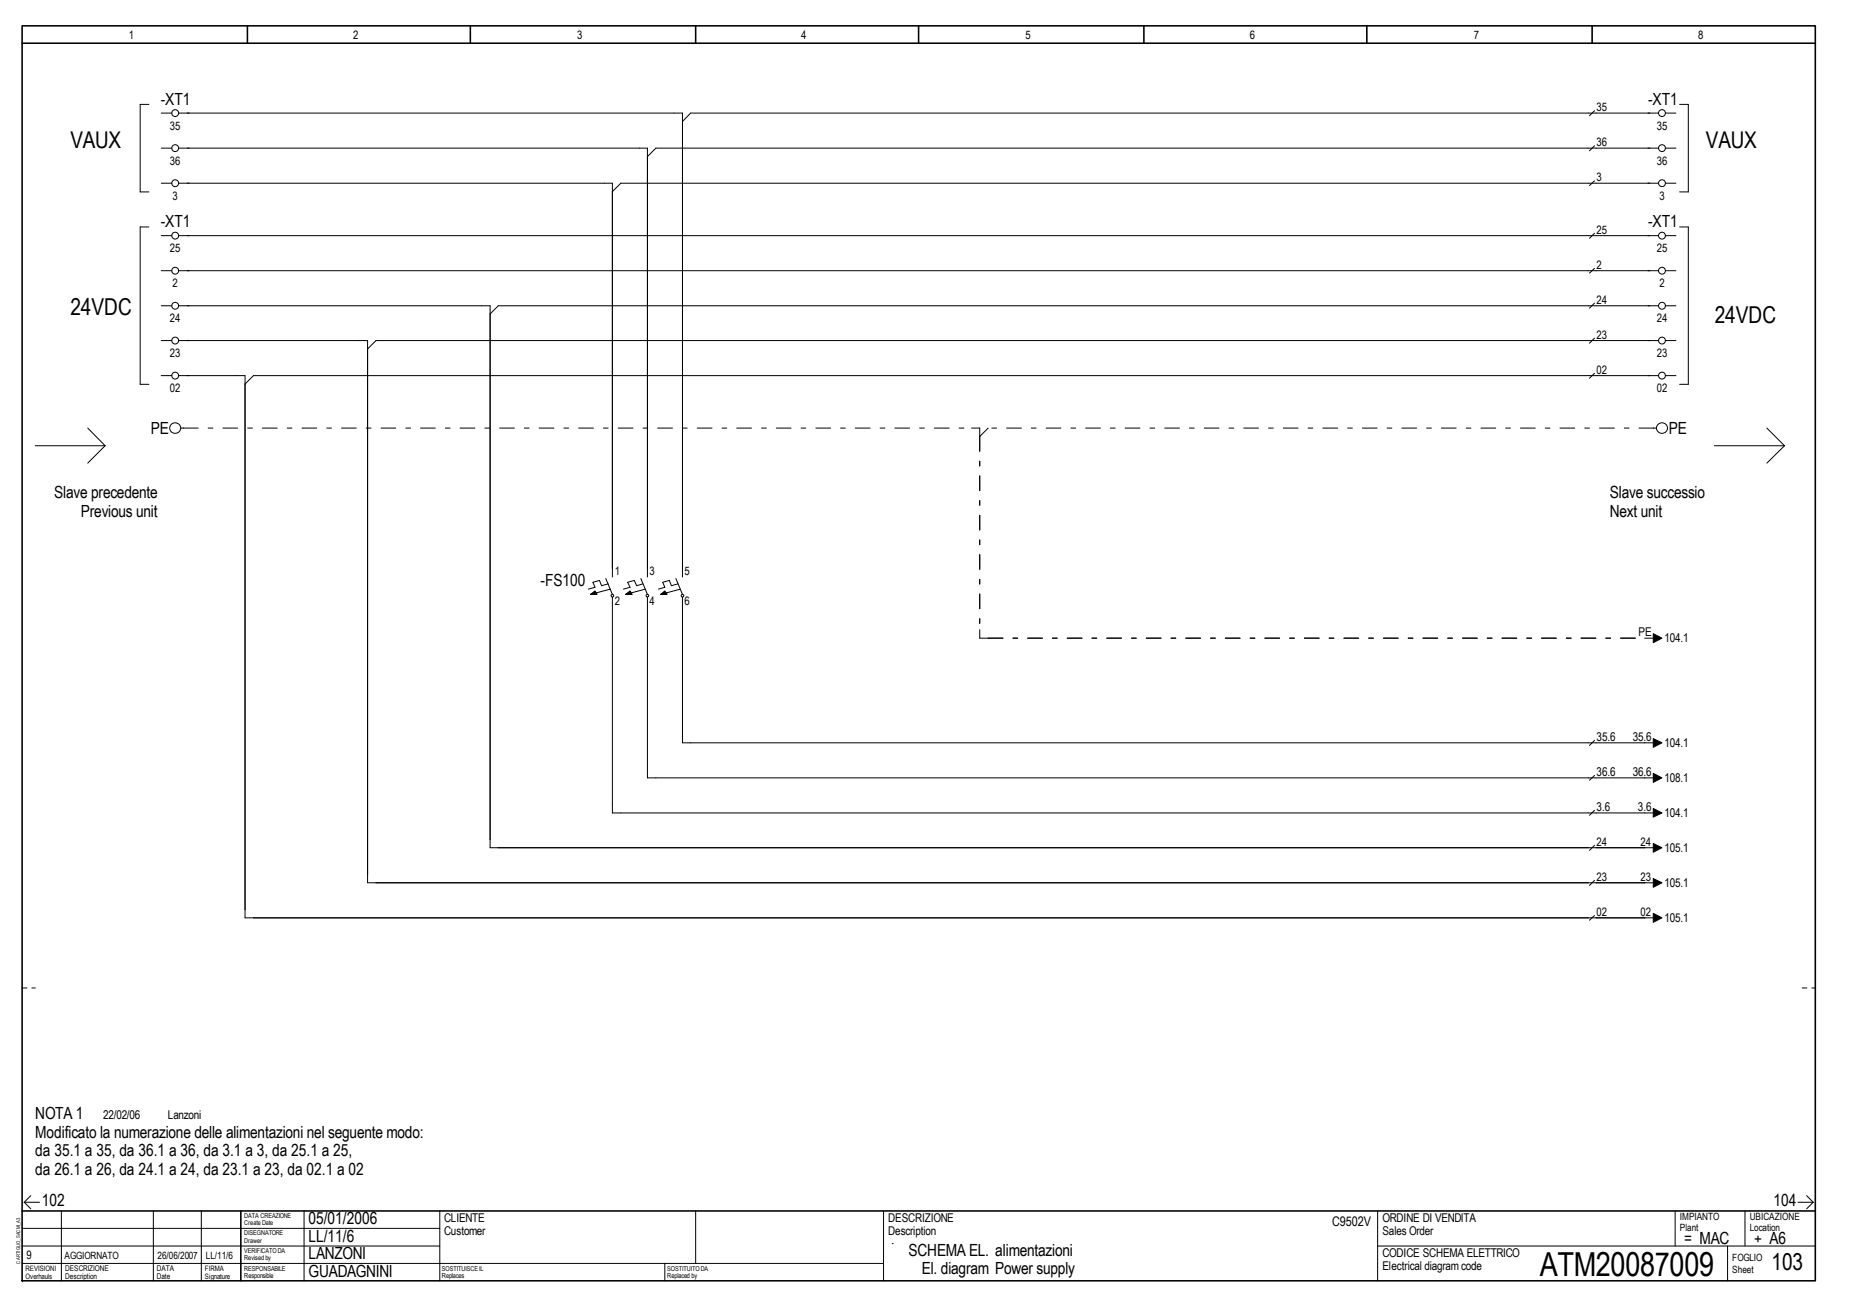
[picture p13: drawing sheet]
<svg xmlns="http://www.w3.org/2000/svg" width="297mm" height="210mm" viewBox="0 0 297 210" stroke-linecap="round" stroke-linejoin="round" font-family="sans-serif">
<defs><g id="words">
<text font-size="5.3" x="247.3" y="204.9">ATM20087009</text>
<g font-size="3.7">
<text x="11.3" y="23.8">VAUX</text>
<text x="274.1" y="23.8">VAUX</text>
<text x="11.3" y="50.5">24VDC</text>
<text x="275.5" y="51.9">24VDC</text>
<text x="284.6" y="204">103</text>
</g>
<g font-size="2.7">
<text x="25.8" y="16.8">-XT1</text>
<text x="264.7" y="16.8">-XT1</text>
<text x="25.8" y="36.5">-XT1</text>
<text x="264.7" y="36.5">-XT1</text>
<text x="24.3" y="69.8">PE</text>
<text x="268.1" y="69.8">PE</text>
<text x="8.7" y="80">Slave precedente</text>
<text x="13" y="83">Previous unit</text>
<text x="258.6" y="80">Slave successio</text>
<text x="258.6" y="83">Next unit</text>
<text x="86.8" y="94.1">-FS100</text>
<text x="5.7" y="179.7">NOTA 1</text>
<text x="5.7" y="182.7">Modificato la numerazione delle alimentazioni nel seguente modo:</text>
<text x="5.7" y="185.7">da 35.1 a 35, da 36.1 a 36, da 3.1 a 3, da 25.1 a 25,</text>
<text x="5.7" y="188.7">da 26.1 a 26, da 24.1 a 24, da 23.1 a 23, da 02.1 a 02</text>
<text x="6.7" y="193.8">102</text>
<text x="49.6" y="196.6">05/01/2006</text>
<text x="284.9" y="193.8">104</text>
<text x="49.6" y="202.2">LANZONI</text>
<text x="49.6" y="199.4">LL/11/6</text>
<text x="146" y="201.7">SCHEMA EL. alimentazioni</text>
<text x="270.5" y="199.7">= MAC</text>
<text x="281.8" y="199.7">+ A6</text>
<text x="49.6" y="205">GUADAGNINI</text>
<text x="148.1" y="204.6">El. diagram Power supply</text>
</g>
<text font-size="2.1" x="214" y="196.9">C9502V</text>
<g font-size="1.9">
<text x="20.7" y="6.3">1</text>
<text x="56.7" y="6.3">2</text>
<text x="92.7" y="6.3">3</text>
<text x="128.7" y="6.3">4</text>
<text x="164.8" y="6.3">5</text>
<text x="200.8" y="6.3">6</text>
<text x="236.8" y="6.3">7</text>
<text x="272.8" y="6.3">8</text>
<text x="256.5" y="17.9">35</text>
<text x="27.3" y="20.9">35</text>
<text x="256.5" y="23.5">36</text>
<text x="266.2" y="20.9">35</text>
<text x="27.3" y="26.5">36</text>
<text x="256.5" y="29.1">3</text>
<text x="266.2" y="26.5">36</text>
<text x="27.7" y="32.1">3</text>
<text x="266.6" y="32.1">3</text>
<text x="27.3" y="40.5">25</text>
<text x="256.5" y="37.5">25</text>
<text x="266.2" y="40.5">25</text>
<text x="27.7" y="46.1">2</text>
<text x="256.5" y="43.2">2</text>
<text x="266.6" y="46.1">2</text>
<text x="27.3" y="51.8">24</text>
<text x="256.5" y="48.8">24</text>
<text x="266.2" y="51.8">24</text>
<text x="27.3" y="57.4">23</text>
<text x="256.5" y="54.4">23</text>
<text x="256.5" y="60">02</text>
<text x="266.2" y="57.4">23</text>
<text x="27.3" y="62.9">02</text>
<text x="266.2" y="62.9">02</text>
<text x="98.8" y="92.3">1</text>
<text x="104.3" y="92.3">3</text>
<text x="110" y="92.3">5</text>
<text x="98.8" y="97.2">2</text>
<text x="104.3" y="97.2">4</text>
<text x="110" y="97.2">6</text>
<text x="263.2" y="102.2">PE</text>
<text x="267.4" y="103.2">104.1</text>
<text x="256.5" y="119">35.6</text>
<text x="262.3" y="119">35.6</text>
<text x="256.5" y="124.6">36.6</text>
<text x="262.3" y="124.6">36.6</text>
<text x="267.4" y="125.6">108.1</text>
<text x="267.4" y="120">104.1</text>
<text x="256.5" y="130.2">3.6</text>
<text x="263.1" y="130.2">3.6</text>
<text x="267.4" y="131.3">104.1</text>
<text x="256.5" y="135.8">24</text>
<text x="263.6" y="135.8">24</text>
<text x="267.4" y="136.9">105.1</text>
<text x="256.5" y="141.5">23</text>
<text x="263.6" y="141.5">23</text>
<text x="267.4" y="142.5">105.1</text>
<text x="256.5" y="147.1">02</text>
<text x="263.6" y="147.1">02</text>
<text x="267.4" y="148.1">105.1</text>
<text x="16.5" y="179.7">22/02/06</text>
<text x="27" y="179.7">Lanzoni</text>
<text x="71.3" y="196.2">CLIENTE</text>
<text x="142.7" y="196.2">DESCRIZIONE</text>
<text x="222.1" y="196.2">ORDINE DI VENDITA</text>
<text x="4.3" y="202.2">9</text>
<text x="71.3" y="198.4">Customer</text>
<text x="142.7" y="198.4">Description</text>
<text x="222.1" y="201.8">CODICE SCHEMA ELETTRICO</text>
<text x="222.1" y="198.4">Sales Order</text>
<text x="222.1" y="204">Electrical diagram code</text>
</g>
<g font-size="1.6">
<text x="269.9" y="195.9">IMPIANTO</text>
<text x="269.9" y="197.7">Plant</text>
<text x="281.1" y="195.9">UBICAZIONE</text>
<text x="281.1" y="197.7">Location</text>
<text x="10.4" y="202.2">AGGIORNATO</text>
<text x="25.3" y="202.2">26/06/2007</text>
<text x="33.1" y="202.2">LL/11/6</text>
<text x="278.3" y="202.6">FOGLIO</text>
<text x="278.3" y="204.4">Sheet</text>
</g>
<g font-size="1.3">
<text x="10.5" y="204">DESCRIZIONE</text>
<text x="10.5" y="205.4">Description</text>
<text x="25.2" y="204">DATA</text>
<text x="25.2" y="205.4">Date</text>
</g>
<g font-size="1.2">
<text x="4.1" y="204">REVISIONI</text>
<text x="4.1" y="205.4">Overhauls</text>
<text x="32.9" y="204">FIRMA</text>
<text x="32.9" y="205.4">Signature</text>
</g>
<g font-size="1.1">
<text x="39.2" y="195.6">DATA CREAZIONE</text>
<text x="39.2" y="196.8">Create Date</text>
<text x="39.2" y="198.4">DISEGNATORE</text>
<text x="39.2" y="199.6">Drawer</text>
<text x="39.2" y="201.2">VERIFICATO DA</text>
<text x="39.2" y="202.4">Revised by</text>
<text x="39.2" y="204">RESPONSABILE</text>
<text x="39.2" y="205.2">Responsible</text>
<text x="71" y="204.1">SOSTITUISCE IL</text>
<text x="71" y="205.3">Replaces</text>
<text x="107.2" y="204.1">SOSTITUITO DA</text>
<text x="107.2" y="205.3">Replaced by</text>
</g>
<text font-size=".8" x="3.2" y="202.9" transform="rotate(-90 3.2 202.9)">CARTIGLIO_SACMI_A3</text>
</g></defs>
<path d="M3.6 4.1h288v201.6h-288zM3.6 6.9h288M39.7 4.1v2.8M75.6 4.1v2.8M111.8 4.1v2.8M147.6 4.1v2.8M183.8 4.1v2.8M219.6 4.1v2.8M255.8 4.1v2.8M3.6 194.5h288M38.7 194.5v11.2" fill="none" stroke="#000" stroke-width=".25"/>
<g fill="none" stroke="#000" stroke-width=".16">
<path d="M3.6 197.3h67.1M3.9 193.1l1 1M3.9 193.1h2.4M4.9 192l-1 1.1M9.9 194.5v11.2M24.6 194.5v11.2M32.3 194.5v11.2M48.8 194.5v11.2M70.7 194.5v11.2M111.8 194.5v8.4M288.8 193.1h2.5M290.2 192l1.1 1.1"/>
<path d="M291.3 193.1l-1.1 1M3.6 200.1h67.1M3.6 202.9h138.3M106.8 202.9v2.8"/>
</g>
<path d="M3.6 158.7h2.1M289.5 158.7h2.1" fill="none" stroke="#000" stroke-width=".16" stroke-dasharray=".8 .8"/>
<path d="M114.2 195.2h26v7h-26z" fill-rule="evenodd" fill="#fff"/>
<g fill="none" stroke="#000" stroke-width=".16">
<path d="M23.9 16.8h-1.4v14h1.4M25.9 18.2h1.7M28.7 18.2h80.9v74.5M256.2 17.8l-.8 .8M266.4 18.2h-155.4l-1.4 1.3M267.5 18.2h1.7M269.8 16.8h1.4v14h-1.4M23.9 36.4h-1.4v25.3h1.4M25.9 29.4h1.7M25.9 23.8h1.7M25.9 37.8h1.7M28.7 29.4h69.7v63.3"/>
<path d="M28.7 23.8h75.3v68.9M28.7 37.8h237.7M256.2 23.4l-.8 .8M256.2 29l-.8 .8M256.2 37.5l-.8 .8M266.4 29.4h-166.7l-1.3 1.4M266.4 23.8h-161l-1.4 1.3M267.5 29.4h1.7M267.5 23.8h1.7M267.5 37.8h1.7M269.8 36.4h1.4v25.3h-1.4M25.9 43.5h1.7"/>
<path d="M25.9 54.7h1.7M25.9 49.1h1.7M28.7 43.5h237.7M28.7 54.7h30.4v87.1h207.2M28.7 49.1h50v87h187.6M256.2 48.7l-.8 .8M256.2 54.3l-.8 .8M256.2 59.9l-.8 .8M256.2 43.1l-.8 .8M266.4 54.7h-206l-1.3 1.3M266.4 49.1h-186.4l-1.3 1.3M267.5 43.5h1.7"/>
<path d="M267.5 54.7h1.7M267.5 49.1h1.7M5.7 71.6h11.2M14.1 68.7l2.8 2.9M16.9 71.6l-2.8 2.8M25.9 60.3h1.7M28.7 60.3h10.7v87.1h226.9M29 68.7h.5M156.1 68.7h1.3v1.4l1.3-1.4M265.6 68.7h.5M266.4 60.3h-225.7l-1.3 1.4M267.5 60.3h1.7"/>
<path d="M275.4 71.6h11.3M283.8 68.7l2.9 2.9M286.7 71.6l-2.9 2.8M94.9 95.5l.7-.6 .3 .6zM97.3 92.9l1.1 2.6M97.7 93.8l-1.1 .3-.3-.9-1.1 .3 .4 .8-1.1 .3M98 94.6l-3.1 .9M98.2 95.5h.3v.3h-.3zM98.4 95.9v34.7h167.9M100.5 95.5l.7-.6 .4 .6zM103 92.9l1 2.6M103.3 93.8l-1 .3-.4-.9-1.1 .3 .4 .8-1 .3"/>
<path d="M103.7 94.6l-3.2 .9M103.9 95.5h.3v.3h-.3zM104 95.9v29h162.3M106.1 95.5l.7-.6 .4 .6zM108.6 92.9l1 2.6M108.9 93.8l-1 .3-.4-.9-1 .3 .3 .8-1 .3M109.3 94.6l-3.2 .9M109.5 95.5h.3v.3h-.3zM109.6 95.9v23.4h156.7M157.4 101.1v1.4h1.3M256.2 118.9l-.8 .8M264.2 102.5h2.1"/>
<path d="M265.6 101.8l1.4 .7-1.4 .7zM265.6 118.6l1.4 .7-1.4 .7zM256.2 124.5l-.8 .8M256.2 130.1l-.8 .8M256.2 135.8l-.8 .8M265.6 135.5l1.4 .6-1.4 .8zM265.6 124.2l1.4 .7-1.4 .7zM265.6 129.8l1.4 .8-1.4 .6zM256.2 141.4l-.8 .8M256.2 147l-.8 .8M265.6 141.1l1.4 .7-1.4 .7zM265.6 146.7l1.4 .7-1.4 .7z"/>
<path d="M141.9 194.5v11.2M143.3 199.7h.1M221.3 194.5v11.2M269.1 194.5v5.6M280.3 194.5v5.6M221.3 200.1h70.3M277.5 200.1v5.6"/>
<circle cx="28.1" cy="18.2" r=".55"/>
<circle cx="267" cy="18.2" r=".55"/>
<circle cx="28.1" cy="23.8" r=".55"/>
<circle cx="28.1" cy="29.4" r=".55"/>
<circle cx="28.1" cy="37.8" r=".55"/>
<circle cx="267" cy="23.8" r=".55"/>
<circle cx="267" cy="29.4" r=".55"/>
<circle cx="267" cy="37.8" r=".55"/>
<circle cx="28.1" cy="49.1" r=".55"/>
<circle cx="28.1" cy="54.7" r=".55"/>
<circle cx="28.1" cy="43.5" r=".55"/>
<circle cx="267" cy="49.1" r=".55"/>
<circle cx="267" cy="54.7" r=".55"/>
<circle cx="267" cy="43.5" r=".55"/>
<circle cx="28.1" cy="60.3" r=".55"/>
<circle cx="28.2" cy="68.8" r=".87"/>
<circle cx="267" cy="60.3" r=".55"/>
<circle cx="267" cy="68.8" r=".87"/>
</g>
<path d="M29.5 68.7h126.6M157.4 70.1v31M265.7 68.7h-107M158.7 102.5h105.5" fill="none" stroke="#000" stroke-width=".16" stroke-dasharray="2.4 1.6 .8 1.6"/>
<path d="M94.9 95.5l.7-.6 .3 .6zM100.5 95.5l.7-.6 .4 .6zM106.1 95.5l.7-.6 .4 .6zM265.6 101.8l1.4 .7-1.4 .7zM265.6 118.6l1.4 .7-1.4 .7zM265.6 135.5l1.4 .6-1.4 .8zM265.6 124.2l1.4 .7-1.4 .7zM265.6 129.8l1.4 .8-1.4 .6zM265.6 141.1l1.4 .7-1.4 .7zM265.6 146.7l1.4 .7-1.4 .7z" fill="#000"/>
<use href="#words"/>
</svg>
